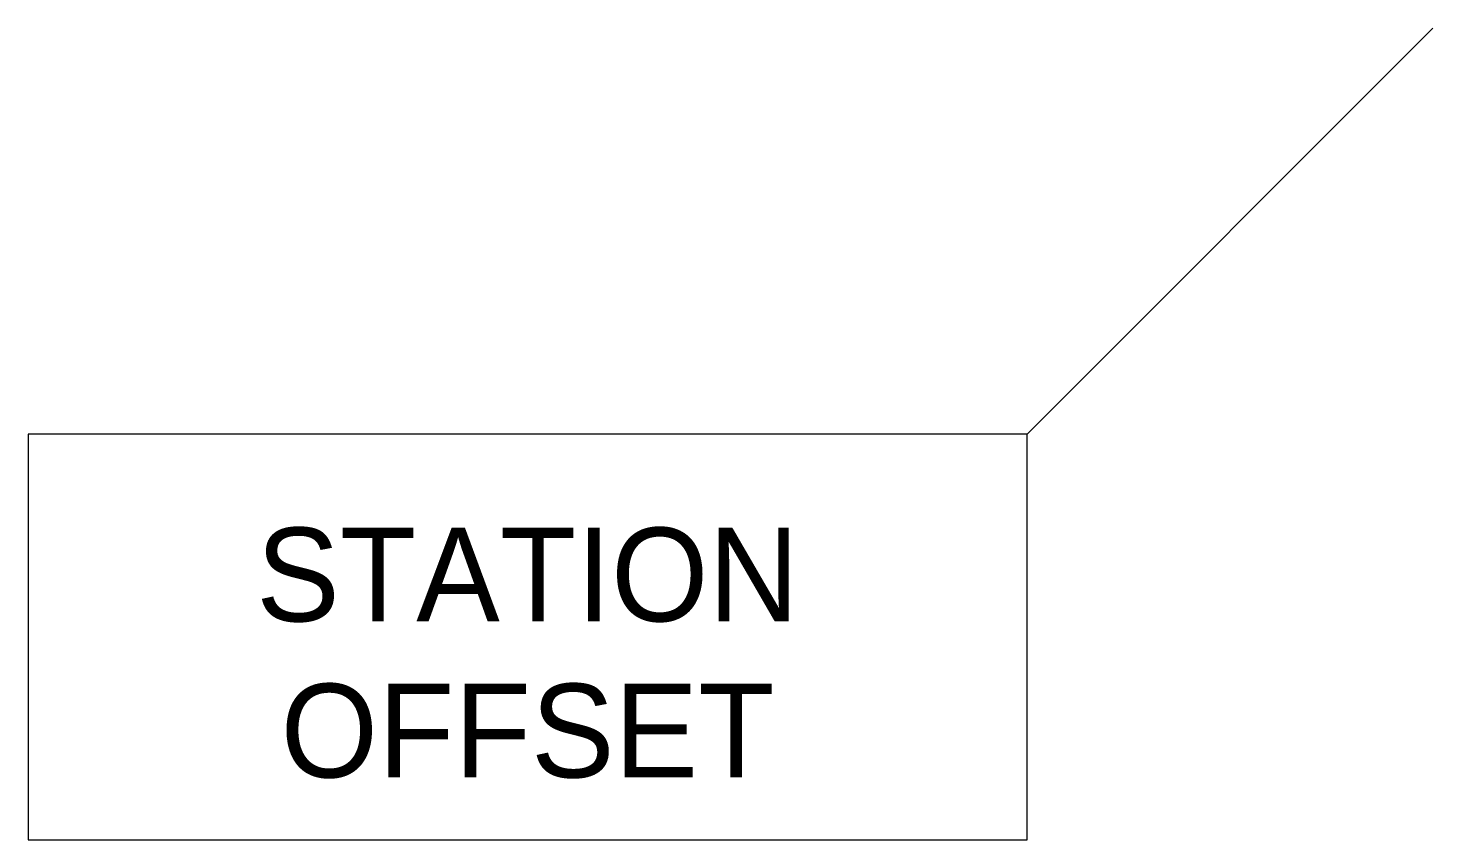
# Model space of a CAD drawing. Extents: x -45 to 0, y -26 to 0.
import ezdxf
from ezdxf.enums import TextEntityAlignment as Align

# ---------------------------------------------------------------- set-up
doc = ezdxf.new("R2010")
doc.units = 0
doc.layers.get('0').update_dxf_attribs({"linetype": 'CONTINUOUS'})

msp = doc.modelspace()

# ---------------------------------------------------------------- linework, layer by layer
at = {"color": 0}
msp.add_lwpolyline([(-13, -13), (-45, -13), (-45, -26), (-13, -26), (-13, -13), (0, 0)], dxfattribs=at)

# ---------------------------------------------------------------- texts
for tag, text, p in [('STATION', '00+000.00', (-29, -19)), ('OFFSET', '000.00', (-29, -24))]:
    msp.add_attdef(tag, text=text, height=3, dxfattribs=at).set_placement(p, align=Align.CENTER)

doc.saveas('drawing.dxf')
